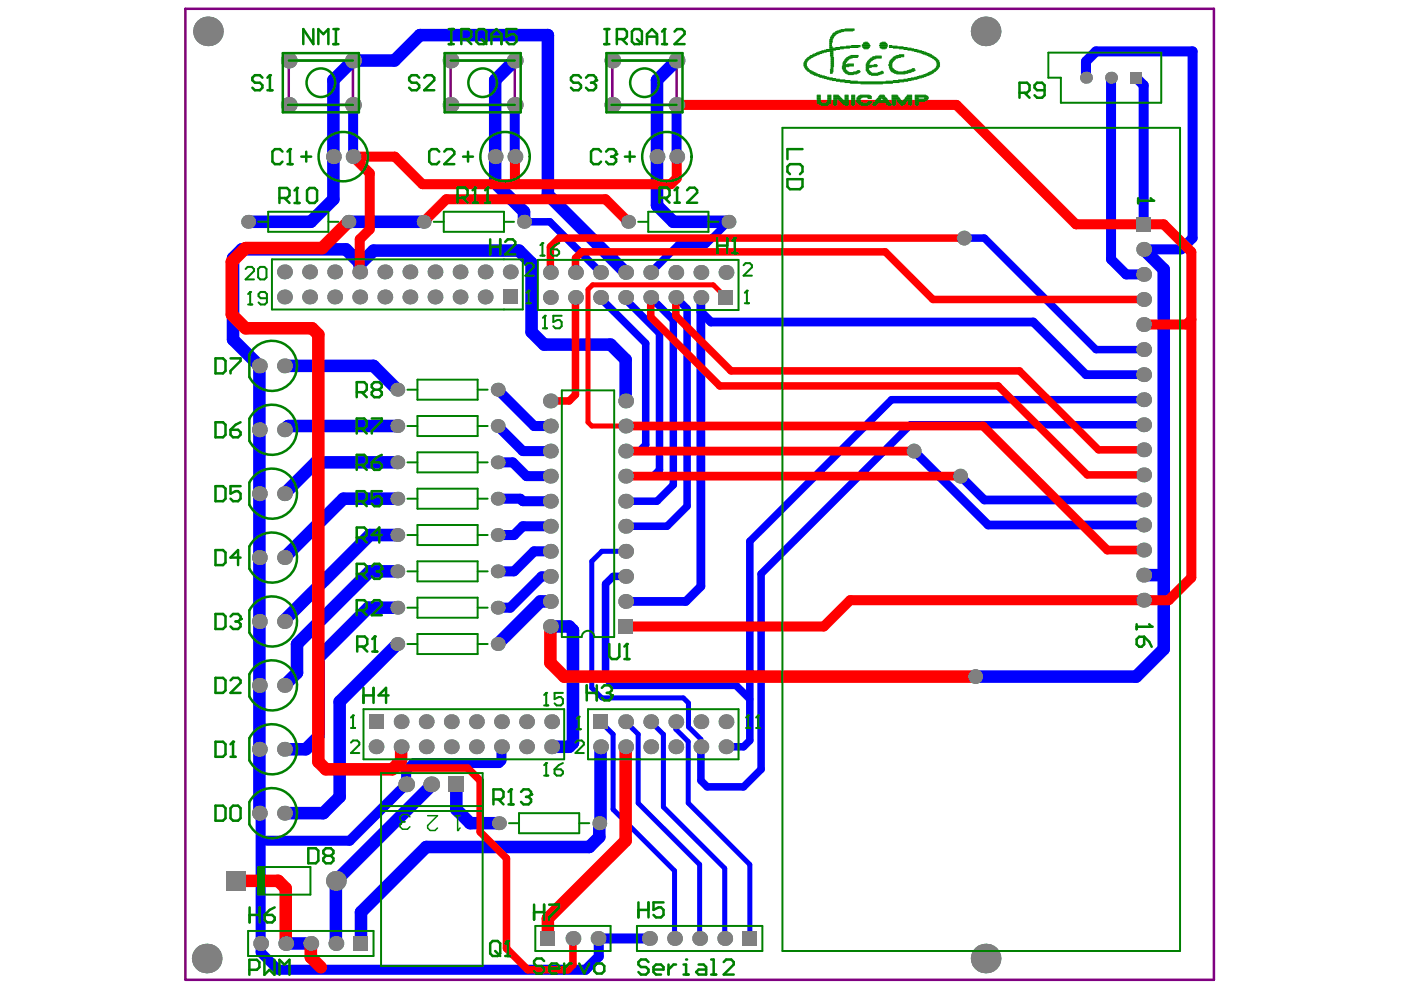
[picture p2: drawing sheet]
<svg xmlns="http://www.w3.org/2000/svg" width="297mm" height="210mm" viewBox="0 0 297 210" stroke-linecap="round" stroke-linejoin="round" font-family="sans-serif">
<path d="M39.3 1.9h218.1v205.8h-218.1zM61.2 12.8h13.6v9.4h-13.6zM95.5 12.8h13.6v9.4h-13.6zM129.8 12.8h13.6v9.4h-13.6z" fill="none" stroke="#800080" stroke-width=".53"/>
<g fill="none" stroke="#00f" stroke-width="2.1">
<path d="M230.2 16.5v-3.5l2.2-2.1h20.5v39.6l-2.4 2.4h-8M235.6 16.5v38.5l3.2 3.2h3.7M240.9 16.5l1.6 1.6v29.5M74.8 22.2l.1 11M109.1 22.2v11M143.4 22.2v11M105.5 90.3l5.3 5.3h5.9M105.5 82.6l7.7 7.7h3.5M105.5 98h3.2l2.9 3h5.1M105.5 105.7h4.8l.5 .6h5.9M116.7 116.9h-3.5l-4.2 4.2h-3.5M116.7 111.6h-5.9l-1.8 1.8h-3.5"/>
<path d="M116.7 122.2h-1.9l-6.6 6.6h-2.7M106.3 158.3v3l-.5 .5h-18.1l-1.6 1.6v2.9l-12 12h-17.5M55.3 172.4v29.5l3.7 3.7h65.1l2.9-2.8v-2.6M126.8 199h10.9"/>
</g>
<path d="M132.6 116.9h-5l-2.1 2.1v26.8l2.1 2.2h17.3l1.1 1.1v5l2.6 2.6v1.6M127.3 153l2.7 2.7v15.9l13 13v14.4M132.6 153l2.7 2.7v14.6l13 13v15.7M138 153l2.7 2.7v15.4l13 13v14.9M143.3 153v1.6l2.6 2.6v13.1l13.1 13v15.7" fill="none" stroke="#00f" stroke-width="1.1"/>
<path d="M111.1 47h5.5l10.7 10.8M154.5 47l-4.8 4.8h-5.8l-5.9 6M204.5 50.5h4.2l23.7 23.6h10.1M127.3 63.1v.1l9.6 9.6v21.5l-1.3 1.3h-3M132.6 63.1v.4l7.2 7.2v28.9l-1.3 1.4h-5.9M138 63.1l4.8 4.8v34.9l-3.5 3.5h-6.7M143.3 63.1l2.4 2.4v41.8l-4.3 4.3h-8.8M153.9 63.1v.7M242.5 90.1h-49.5l-31.6 31.6v41.4l-3.8 3.7h-7.7l-1.3-1.3v-7.2M242.5 84.7h-53.5l-30 30.1v42.2l-1.4 1.3h-3.7M132.6 122.2h-2.6l-1.6 1.6v19.9l1.6 1.6h26.1l2.9 2.9" fill="none" stroke="#00f" stroke-width="1.6"/>
<g fill="none" stroke="#00f" stroke-width="2.7">
<path d="M109.1 12.8l-4.1 4.2v21.8l6.1 6.1v2.1M143.4 12.8l-4.1 4.2v26.6l3.5 3.4h11.7M52.6 47h13.3l4.8-4.8v-25.2l4.1-4.2h8.8l5.4-5.4h27.2v33.9l16.4 16.5M73.9 47h15.9M76.3 57.7v-1.9l-3-2.9h-22l-1.9 1.8v17.3l5.6 5.6v94.8M76.3 56.1l2.9-3h30.8l2.7 2.7v14.6l2.7 2.7h14.1l3.1 3.1v8.8M242.5 52.9l4.2 4.2v80.5l-5.8 5.9h-34.1M60.3 77.6h18.9l5 5M84.2 98h-17.2l-6.7 6.7M84.2 90.3h-23.1l-.8 .8M84.2 113.4h-5.8l-18.1 18.1v.3M84.2 105.7h-11.4l-12.5 12.5"/>
<path d="M84.2 121.1h-5.8l-15.4 15.4v6.2l-2.7 2.6M84.2 128.8h-6.1l-10.6 10.7v16.7l-2.7 2.7h-4.5M84.2 136.5l-12.2 12.3v20.2l-3.4 3.4h-8.3M116.7 132.8h4l.8 .8v23.9l-.8 .8h-3.7M116.7 127.5h-2.1l-9.1 9M242.5 121.9h4.2M127.3 158.3v16.2M91.4 166.3v.3l-20.2 20.2v13.2M96.7 166.3v5.3l3 2.9h6.1M127.1 174.5v3l-2.2 2.1h-34.5l-13.9 13.8v6.6M60.6 200h5.3"/>
</g>
<path d="M148.6 63.1v61.2l-3.2 3.2h-12.8M148.6 66.2l2.1 2.1h68.4l11.1 11.1h12.3M193.8 95.6l15.7 15.7h33M203.7 101l5 5h33.8" fill="none" stroke="#00f" stroke-width="1.9"/>
<g fill="#808080">
<circle cx="206.8" cy="143.5" r="1.57"/>
<circle cx="203.7" cy="101" r="1.57"/>
<circle cx="193.8" cy="95.6" r="1.57"/>
<circle cx="204.5" cy="50.5" r="1.57"/>
<circle cx="84.2" cy="121.1" r="1.47"/>
<circle cx="84.2" cy="82.6" r="1.47"/>
<circle cx="105.5" cy="121.1" r="1.47"/>
<circle cx="105.5" cy="82.6" r="1.47"/>
<circle cx="71.2" cy="200" r="1.57"/>
<circle cx="71" cy="57.7" r="1.57"/>
<circle cx="79.7" cy="158.3" r="1.57"/>
<circle cx="84.2" cy="136.5" r="1.47"/>
<circle cx="84.2" cy="98" r="1.47"/>
<circle cx="84.2" cy="105.7" r="1.47"/>
<circle cx="84.2" cy="90.3" r="1.47"/>
<circle cx="92.2" cy="57.7" r="1.57"/>
<circle cx="101" cy="153" r="1.57"/>
<circle cx="101" cy="158.3" r="1.57"/>
<circle cx="105.5" cy="136.5" r="1.47"/>
<circle cx="105.5" cy="98" r="1.47"/>
<circle cx="105.5" cy="105.7" r="1.47"/>
<circle cx="105.5" cy="90.3" r="1.47"/>
<circle cx="105" cy="33.2" r="1.57"/>
<circle cx="109.2" cy="33.2" r="1.57"/>
<circle cx="122" cy="57.8" r="1.57"/>
<circle cx="139.3" cy="33.2" r="1.57"/>
<circle cx="143.3" cy="153" r="1.57"/>
<circle cx="143.3" cy="158.3" r="1.57"/>
<circle cx="143.3" cy="57.8" r="1.57"/>
<circle cx="143.5" cy="33.2" r="1.57"/>
<circle cx="143.4" cy="22.2" r="1.68"/>
<circle cx="143.4" cy="12.8" r="1.68"/>
<circle cx="71" cy="63" r="1.57"/>
<circle cx="84.2" cy="128.8" r="1.47"/>
<circle cx="84.2" cy="113.4" r="1.47"/>
<circle cx="92.2" cy="63" r="1.57"/>
<circle cx="105.5" cy="128.8" r="1.47"/>
<circle cx="105.5" cy="113.4" r="1.47"/>
<circle cx="122" cy="63.1" r="1.57"/>
<circle cx="126.8" cy="199" r="1.57"/>
<circle cx="143.3" cy="63.1" r="1.57"/>
<circle cx="60.3" cy="158.9" r="1.57"/>
<circle cx="60.3" cy="91.1" r="1.57"/>
<circle cx="116.7" cy="116.9" r="1.57"/>
<circle cx="116.7" cy="95.6" r="1.57"/>
<circle cx="132.6" cy="116.9" r="1.57"/>
<circle cx="132.6" cy="95.6" r="1.57"/>
<circle cx="43.8" cy="203.2" r="3.1"/>
<circle cx="44.1" cy="6.6" r="3.1"/>
<circle cx="65.9" cy="200" r="1.57"/>
<circle cx="60.6" cy="200" r="1.57"/>
<circle cx="60.3" cy="172.4" r="1.57"/>
<circle cx="60.3" cy="131.8" r="1.57"/>
<circle cx="60.3" cy="118.2" r="1.57"/>
<circle cx="60.3" cy="104.7" r="1.57"/>
<circle cx="60.3" cy="57.7" r="1.57"/>
<circle cx="65.6" cy="57.7" r="1.57"/>
<circle cx="61.2" cy="22.2" r="1.68"/>
<circle cx="61.2" cy="12.8" r="1.68"/>
<circle cx="86.1" cy="166.3" r="1.68"/>
<circle cx="85" cy="153" r="1.57"/>
<circle cx="85" cy="158.3" r="1.57"/>
<circle cx="73.9" cy="47" r="1.47"/>
<circle cx="76.3" cy="57.7" r="1.57"/>
<circle cx="81.6" cy="57.7" r="1.57"/>
<circle cx="74.9" cy="33.2" r="1.57"/>
<circle cx="74.8" cy="22.2" r="1.68"/>
<circle cx="74.8" cy="12.8" r="1.68"/>
<circle cx="91.4" cy="166.3" r="1.68"/>
<circle cx="90.4" cy="153" r="1.57"/>
<circle cx="90.4" cy="158.3" r="1.57"/>
<circle cx="95.7" cy="153" r="1.57"/>
<circle cx="95.7" cy="158.3" r="1.57"/>
<circle cx="97.5" cy="57.7" r="1.57"/>
<circle cx="102.9" cy="57.7" r="1.57"/>
<circle cx="95.5" cy="12.8" r="1.68"/>
<circle cx="95.5" cy="22.2" r="1.68"/>
<circle cx="111.6" cy="153" r="1.57"/>
<circle cx="111.6" cy="158.3" r="1.57"/>
<circle cx="117" cy="153" r="1.57"/>
<circle cx="117" cy="158.3" r="1.57"/>
<circle cx="116.7" cy="132.8" r="1.57"/>
<circle cx="116.7" cy="122.2" r="1.57"/>
<circle cx="116.7" cy="127.5" r="1.57"/>
<circle cx="116.7" cy="101" r="1.57"/>
<circle cx="116.7" cy="106.3" r="1.57"/>
<circle cx="116.7" cy="85" r="1.57"/>
<circle cx="116.7" cy="90.3" r="1.57"/>
<circle cx="111.1" cy="47" r="1.47"/>
<circle cx="116.7" cy="57.8" r="1.57"/>
<circle cx="108.2" cy="57.7" r="1.57"/>
<circle cx="109.1" cy="12.8" r="1.68"/>
<circle cx="109.1" cy="22.2" r="1.68"/>
<circle cx="127.1" cy="174.5" r="1.47"/>
<circle cx="127.3" cy="158.3" r="1.57"/>
<circle cx="132.6" cy="153" r="1.57"/>
<circle cx="132.6" cy="158.3" r="1.57"/>
<circle cx="132.6" cy="122.2" r="1.57"/>
<circle cx="132.6" cy="127.5" r="1.57"/>
<circle cx="132.6" cy="101" r="1.57"/>
<circle cx="132.6" cy="106.3" r="1.57"/>
<circle cx="132.6" cy="85" r="1.57"/>
<circle cx="132.6" cy="90.3" r="1.57"/>
<circle cx="133.2" cy="47" r="1.47"/>
<circle cx="132.6" cy="57.8" r="1.57"/>
<circle cx="127.3" cy="57.8" r="1.57"/>
<circle cx="129.8" cy="22.2" r="1.68"/>
<circle cx="129.8" cy="12.8" r="1.68"/>
<circle cx="148.6" cy="153" r="1.57"/>
<circle cx="148.6" cy="158.3" r="1.57"/>
<circle cx="153.9" cy="153" r="1.57"/>
<circle cx="153.9" cy="158.3" r="1.57"/>
<circle cx="154.5" cy="47" r="1.47"/>
<circle cx="153.9" cy="57.8" r="1.57"/>
<circle cx="148.6" cy="57.8" r="1.57"/>
<circle cx="235.6" cy="16.5" r="1.26"/>
<circle cx="230.2" cy="16.5" r="1.26"/>
<circle cx="60.3" cy="145.3" r="1.57"/>
<circle cx="60.3" cy="77.6" r="1.57"/>
<circle cx="60.3" cy="63" r="1.57"/>
<circle cx="65.6" cy="63" r="1.57"/>
<circle cx="76.3" cy="63" r="1.57"/>
<circle cx="81.6" cy="63" r="1.57"/>
<circle cx="97.5" cy="63" r="1.57"/>
<circle cx="102.9" cy="63" r="1.57"/>
<circle cx="116.7" cy="111.6" r="1.57"/>
<circle cx="116.7" cy="63.1" r="1.57"/>
<circle cx="132.6" cy="111.6" r="1.57"/>
<circle cx="132.6" cy="63.1" r="1.57"/>
<circle cx="127.3" cy="63.1" r="1.57"/>
<circle cx="153.7" cy="199" r="1.57"/>
<circle cx="148.3" cy="199" r="1.57"/>
<circle cx="143" cy="199" r="1.57"/>
<circle cx="148.6" cy="63.1" r="1.57"/>
<circle cx="55" cy="158.9" r="1.57"/>
<circle cx="55" cy="91.1" r="1.57"/>
<circle cx="242.5" cy="116.6" r="1.57"/>
<circle cx="242.5" cy="95.4" r="1.57"/>
<circle cx="242.5" cy="74.1" r="1.57"/>
<circle cx="242.5" cy="52.9" r="1.57"/>
<circle cx="55.3" cy="200" r="1.57"/>
<circle cx="71.2" cy="186.8" r="2.09"/>
<circle cx="55" cy="172.4" r="1.57"/>
<circle cx="55" cy="131.8" r="1.57"/>
<circle cx="55" cy="118.2" r="1.57"/>
<circle cx="55" cy="104.7" r="1.57"/>
<circle cx="52.6" cy="47" r="1.47"/>
<circle cx="70.7" cy="33.2" r="1.57"/>
<circle cx="105.8" cy="174.5" r="1.47"/>
<circle cx="106.3" cy="153" r="1.57"/>
<circle cx="106.3" cy="158.3" r="1.57"/>
<circle cx="138" cy="153" r="1.57"/>
<circle cx="138" cy="158.3" r="1.57"/>
<circle cx="89.8" cy="47" r="1.47"/>
<circle cx="138" cy="57.8" r="1.57"/>
<circle cx="86.9" cy="57.7" r="1.57"/>
<circle cx="209" cy="203.2" r="3.1"/>
<circle cx="209" cy="6.6" r="3.1"/>
<circle cx="242.5" cy="121.9" r="1.57"/>
<circle cx="242.5" cy="127.3" r="1.57"/>
<circle cx="242.5" cy="100.7" r="1.57"/>
<circle cx="242.5" cy="106" r="1.57"/>
<circle cx="242.5" cy="84.7" r="1.57"/>
<circle cx="242.5" cy="90.1" r="1.57"/>
<circle cx="242.5" cy="63.5" r="1.57"/>
<circle cx="242.5" cy="68.8" r="1.57"/>
<circle cx="242.5" cy="58.2" r="1.57"/>
<circle cx="55" cy="145.3" r="1.57"/>
<circle cx="55" cy="77.6" r="1.57"/>
<circle cx="137.7" cy="199" r="1.57"/>
<circle cx="121.5" cy="199" r="1.57"/>
<circle cx="138" cy="63.1" r="1.57"/>
<circle cx="86.9" cy="63" r="1.57"/>
<circle cx="242.5" cy="79.4" r="1.57"/>
<circle cx="242.5" cy="111.3" r="1.57"/>
</g>
<g fill="#808080">
<path d="M78.2 151.5h3.1v3.1h-3.1z" fill-rule="evenodd"/>
<path d="M95.1 164.6h3.3v3.4h-3.3z" fill-rule="evenodd"/>
<path d="M239.6 15.2h2.5v2.5h-2.5z" fill-rule="evenodd"/>
<path d="M47.8 184.7h4.2v4.1h-4.2z" fill-rule="evenodd"/>
<path d="M75 198.5h3.1v3.1h-3.1z" fill-rule="evenodd"/>
<path d="M125.8 151.5h3.1v3.1h-3.1z" fill-rule="evenodd"/>
<path d="M131.1 131.3h3.1v3.1h-3.1z" fill-rule="evenodd"/>
<path d="M114.6 197.4h3.1v3.1h-3.1z" fill-rule="evenodd"/>
<path d="M106.6 61.4h3.2v3.1h-3.2z" fill-rule="evenodd"/>
<path d="M152.4 61.5h3.1v3.1h-3.1z" fill-rule="evenodd"/>
<path d="M157.4 197.4h3.1v3.1h-3.1z" fill-rule="evenodd"/>
<path d="M240.9 46h3.2v3.1h-3.2z" fill-rule="evenodd"/>
</g>
<path d="M73.9 47l-5.6 5.6h-16.2l-3 2.9v11.2l3 2.9h14.1l1.3 1.3v90.6l1.6 1.6h14.1l1-1M116.7 132.8v7.7l2.9 3h87.2M85 158.3v3M132.6 158.3v20l-16.4 16.4v4.3M49.9 186.8h9.1l1.6 1.6v11.6M65.9 200v3l2.1 2.1" fill="none" stroke="#f00" stroke-width="2.7"/>
<path d="M109.2 33.2v5.7l.2 .2M143.4 22.2h59.4l25.3 25.4h18.6l5.9 5.8v69.1l-4.8 4.8h-67.5l-5.6 5.5h-42.1M143.5 33.2v4.6l-1.3 1.3h-52.6l-5.9-5.9h-8.8l3.5 3.5v11.9l-2.1 2.1v7M89.8 47l4.8-4.8h33.8l4.8 4.8M252.6 67.7l-1.1 1.1h-9" fill="none" stroke="#f00" stroke-width="2.1"/>
<path d="M122 57.8v-3.1l1.3-1.3h64.4l10.1 10.1h44.7M204.5 50.5h-85.9l-1.9 1.8v5.5M122 63.1v20.6l-1.3 1.3h-4M138 63.1v4.1l14.6 14.6h59l18.9 18.9h12M143.3 63.1v3.8l11.7 11.7h61.2l16.7 16.8h9.6M85 161.3l-1.5 1.5h15.6l2.7 2.7v10.9l5.6 5.6v19.1l4.5 4.5h8.5l1.1-1v-5.6" fill="none" stroke="#f00" stroke-width="1.6"/>
<path d="M153.9 63.1l-2.7-2.7h-25.6l-.9 1v28.1l.8 .8h7.1" fill="none" stroke="#f00" stroke-width="1.1"/>
<path d="M132.6 90.3h75.8l26.4 26.3h7.7M132.6 95.6h61.2M132.6 101h71.1" fill="none" stroke="#f00" stroke-width="1.9"/>
<g fill="#808080">
<circle cx="206.8" cy="143.5" r="1.57"/>
<circle cx="203.7" cy="101" r="1.57"/>
<circle cx="193.8" cy="95.6" r="1.57"/>
<circle cx="204.5" cy="50.5" r="1.57"/>
<circle cx="84.2" cy="121.1" r="1.47"/>
<circle cx="84.2" cy="82.6" r="1.47"/>
<circle cx="105.5" cy="121.1" r="1.47"/>
<circle cx="105.5" cy="82.6" r="1.47"/>
<circle cx="71.2" cy="200" r="1.57"/>
<circle cx="71" cy="57.7" r="1.57"/>
<circle cx="79.7" cy="158.3" r="1.57"/>
<circle cx="84.2" cy="136.5" r="1.47"/>
<circle cx="84.2" cy="98" r="1.47"/>
<circle cx="84.2" cy="105.7" r="1.47"/>
<circle cx="84.2" cy="90.3" r="1.47"/>
<circle cx="92.2" cy="57.7" r="1.57"/>
<circle cx="101" cy="153" r="1.57"/>
<circle cx="101" cy="158.3" r="1.57"/>
<circle cx="105.5" cy="136.5" r="1.47"/>
<circle cx="105.5" cy="98" r="1.47"/>
<circle cx="105.5" cy="105.7" r="1.47"/>
<circle cx="105.5" cy="90.3" r="1.47"/>
<circle cx="105" cy="33.2" r="1.57"/>
<circle cx="109.2" cy="33.2" r="1.57"/>
<circle cx="122" cy="57.8" r="1.57"/>
<circle cx="139.3" cy="33.2" r="1.57"/>
<circle cx="143.3" cy="153" r="1.57"/>
<circle cx="143.3" cy="158.3" r="1.57"/>
<circle cx="143.3" cy="57.8" r="1.57"/>
<circle cx="143.5" cy="33.2" r="1.57"/>
<circle cx="143.4" cy="22.2" r="1.68"/>
<circle cx="143.4" cy="12.8" r="1.68"/>
<circle cx="71" cy="63" r="1.57"/>
<circle cx="84.2" cy="128.8" r="1.47"/>
<circle cx="84.2" cy="113.4" r="1.47"/>
<circle cx="92.2" cy="63" r="1.57"/>
<circle cx="105.5" cy="128.8" r="1.47"/>
<circle cx="105.5" cy="113.4" r="1.47"/>
<circle cx="122" cy="63.1" r="1.57"/>
<circle cx="126.8" cy="199" r="1.57"/>
<circle cx="143.3" cy="63.1" r="1.57"/>
<circle cx="60.3" cy="158.9" r="1.57"/>
<circle cx="60.3" cy="91.1" r="1.57"/>
<circle cx="116.7" cy="116.9" r="1.57"/>
<circle cx="116.7" cy="95.6" r="1.57"/>
<circle cx="132.6" cy="116.9" r="1.57"/>
<circle cx="132.6" cy="95.6" r="1.57"/>
<circle cx="43.8" cy="203.2" r="3.1"/>
<circle cx="44.1" cy="6.6" r="3.1"/>
<circle cx="65.9" cy="200" r="1.57"/>
<circle cx="60.6" cy="200" r="1.57"/>
<circle cx="60.3" cy="172.4" r="1.57"/>
<circle cx="60.3" cy="131.8" r="1.57"/>
<circle cx="60.3" cy="118.2" r="1.57"/>
<circle cx="60.3" cy="104.7" r="1.57"/>
<circle cx="60.3" cy="57.7" r="1.57"/>
<circle cx="65.6" cy="57.7" r="1.57"/>
<circle cx="61.2" cy="22.2" r="1.68"/>
<circle cx="61.2" cy="12.8" r="1.68"/>
<circle cx="86.1" cy="166.3" r="1.68"/>
<circle cx="85" cy="153" r="1.57"/>
<circle cx="85" cy="158.3" r="1.57"/>
<circle cx="73.9" cy="47" r="1.47"/>
<circle cx="76.3" cy="57.7" r="1.57"/>
<circle cx="81.6" cy="57.7" r="1.57"/>
<circle cx="74.9" cy="33.2" r="1.57"/>
<circle cx="74.8" cy="22.2" r="1.68"/>
<circle cx="74.8" cy="12.8" r="1.68"/>
<circle cx="91.4" cy="166.3" r="1.68"/>
<circle cx="90.4" cy="153" r="1.57"/>
<circle cx="90.4" cy="158.3" r="1.57"/>
<circle cx="95.7" cy="153" r="1.57"/>
<circle cx="95.7" cy="158.3" r="1.57"/>
<circle cx="97.5" cy="57.7" r="1.57"/>
<circle cx="102.9" cy="57.7" r="1.57"/>
<circle cx="95.5" cy="12.8" r="1.68"/>
<circle cx="95.5" cy="22.2" r="1.68"/>
<circle cx="111.6" cy="153" r="1.57"/>
<circle cx="111.6" cy="158.3" r="1.57"/>
<circle cx="117" cy="153" r="1.57"/>
<circle cx="117" cy="158.3" r="1.57"/>
<circle cx="116.7" cy="132.8" r="1.57"/>
<circle cx="116.7" cy="122.2" r="1.57"/>
<circle cx="116.7" cy="127.5" r="1.57"/>
<circle cx="116.7" cy="101" r="1.57"/>
<circle cx="116.7" cy="106.3" r="1.57"/>
<circle cx="116.7" cy="85" r="1.57"/>
<circle cx="116.7" cy="90.3" r="1.57"/>
<circle cx="111.1" cy="47" r="1.47"/>
<circle cx="116.7" cy="57.8" r="1.57"/>
<circle cx="108.2" cy="57.7" r="1.57"/>
<circle cx="109.1" cy="12.8" r="1.68"/>
<circle cx="109.1" cy="22.2" r="1.68"/>
<circle cx="127.1" cy="174.5" r="1.47"/>
<circle cx="127.3" cy="158.3" r="1.57"/>
<circle cx="132.6" cy="153" r="1.57"/>
<circle cx="132.6" cy="158.3" r="1.57"/>
<circle cx="132.6" cy="122.2" r="1.57"/>
<circle cx="132.6" cy="127.5" r="1.57"/>
<circle cx="132.6" cy="101" r="1.57"/>
<circle cx="132.6" cy="106.3" r="1.57"/>
<circle cx="132.6" cy="85" r="1.57"/>
<circle cx="132.6" cy="90.3" r="1.57"/>
<circle cx="133.2" cy="47" r="1.47"/>
<circle cx="132.6" cy="57.8" r="1.57"/>
<circle cx="127.3" cy="57.8" r="1.57"/>
<circle cx="129.8" cy="22.2" r="1.68"/>
<circle cx="129.8" cy="12.8" r="1.68"/>
<circle cx="148.6" cy="153" r="1.57"/>
<circle cx="148.6" cy="158.3" r="1.57"/>
<circle cx="153.9" cy="153" r="1.57"/>
<circle cx="153.9" cy="158.3" r="1.57"/>
<circle cx="154.5" cy="47" r="1.47"/>
<circle cx="153.9" cy="57.8" r="1.57"/>
<circle cx="148.6" cy="57.8" r="1.57"/>
<circle cx="235.6" cy="16.5" r="1.26"/>
<circle cx="230.2" cy="16.5" r="1.26"/>
<circle cx="60.3" cy="145.3" r="1.57"/>
<circle cx="60.3" cy="77.6" r="1.57"/>
<circle cx="60.3" cy="63" r="1.57"/>
<circle cx="65.6" cy="63" r="1.57"/>
<circle cx="76.3" cy="63" r="1.57"/>
<circle cx="81.6" cy="63" r="1.57"/>
<circle cx="97.5" cy="63" r="1.57"/>
<circle cx="102.9" cy="63" r="1.57"/>
<circle cx="116.7" cy="111.6" r="1.57"/>
<circle cx="116.7" cy="63.1" r="1.57"/>
<circle cx="132.6" cy="111.6" r="1.57"/>
<circle cx="132.6" cy="63.1" r="1.57"/>
<circle cx="127.3" cy="63.1" r="1.57"/>
<circle cx="153.7" cy="199" r="1.57"/>
<circle cx="148.3" cy="199" r="1.57"/>
<circle cx="143" cy="199" r="1.57"/>
<circle cx="148.6" cy="63.1" r="1.57"/>
<circle cx="55" cy="158.9" r="1.57"/>
<circle cx="55" cy="91.1" r="1.57"/>
<circle cx="242.5" cy="116.6" r="1.57"/>
<circle cx="242.5" cy="95.4" r="1.57"/>
<circle cx="242.5" cy="74.1" r="1.57"/>
<circle cx="242.5" cy="52.9" r="1.57"/>
<circle cx="55.3" cy="200" r="1.57"/>
<circle cx="71.2" cy="186.8" r="2.09"/>
<circle cx="55" cy="172.4" r="1.57"/>
<circle cx="55" cy="131.8" r="1.57"/>
<circle cx="55" cy="118.2" r="1.57"/>
<circle cx="55" cy="104.7" r="1.57"/>
<circle cx="52.6" cy="47" r="1.47"/>
<circle cx="70.7" cy="33.2" r="1.57"/>
<circle cx="105.8" cy="174.5" r="1.47"/>
<circle cx="106.3" cy="153" r="1.57"/>
<circle cx="106.3" cy="158.3" r="1.57"/>
<circle cx="138" cy="153" r="1.57"/>
<circle cx="138" cy="158.3" r="1.57"/>
<circle cx="89.8" cy="47" r="1.47"/>
<circle cx="138" cy="57.8" r="1.57"/>
<circle cx="86.9" cy="57.7" r="1.57"/>
<circle cx="209" cy="203.2" r="3.1"/>
<circle cx="209" cy="6.6" r="3.1"/>
<circle cx="242.5" cy="121.9" r="1.57"/>
<circle cx="242.5" cy="127.3" r="1.57"/>
<circle cx="242.5" cy="100.7" r="1.57"/>
<circle cx="242.5" cy="106" r="1.57"/>
<circle cx="242.5" cy="84.7" r="1.57"/>
<circle cx="242.5" cy="90.1" r="1.57"/>
<circle cx="242.5" cy="63.5" r="1.57"/>
<circle cx="242.5" cy="68.8" r="1.57"/>
<circle cx="242.5" cy="58.2" r="1.57"/>
<circle cx="55" cy="145.3" r="1.57"/>
<circle cx="55" cy="77.6" r="1.57"/>
<circle cx="137.7" cy="199" r="1.57"/>
<circle cx="121.5" cy="199" r="1.57"/>
<circle cx="138" cy="63.1" r="1.57"/>
<circle cx="86.9" cy="63" r="1.57"/>
<circle cx="242.5" cy="79.4" r="1.57"/>
<circle cx="242.5" cy="111.3" r="1.57"/>
</g>
<g fill="#808080">
<path d="M78.2 151.5h3.1v3.1h-3.1z" fill-rule="evenodd"/>
<path d="M95.1 164.6h3.3v3.4h-3.3z" fill-rule="evenodd"/>
<path d="M239.6 15.2h2.5v2.5h-2.5z" fill-rule="evenodd"/>
<path d="M47.8 184.7h4.2v4.1h-4.2z" fill-rule="evenodd"/>
<path d="M75 198.5h3.1v3.1h-3.1z" fill-rule="evenodd"/>
<path d="M125.8 151.5h3.1v3.1h-3.1z" fill-rule="evenodd"/>
<path d="M131.1 131.3h3.1v3.1h-3.1z" fill-rule="evenodd"/>
<path d="M114.6 197.4h3.1v3.1h-3.1z" fill-rule="evenodd"/>
<path d="M106.6 61.4h3.2v3.1h-3.2z" fill-rule="evenodd"/>
<path d="M152.4 61.5h3.1v3.1h-3.1z" fill-rule="evenodd"/>
<path d="M157.4 197.4h3.1v3.1h-3.1z" fill-rule="evenodd"/>
<path d="M240.9 46h3.2v3.1h-3.2z" fill-rule="evenodd"/>
</g>
<g fill="none" stroke="#008000" stroke-width=".42">
<path d="M222.3 11.2h23.9v10.6h-21.3v-5.3h-2.6zM165.9 27.1h84.3v174.5h-84.3zM54.7 47h2.2M56.9 44.9h12.7v4.3h-12.7zM57.7 55h53.1v10.6h-53.1zM69.6 47h2.1M92 47h2.1M94.1 44.9h12.8v4.3h-12.8zM106.9 47h2.1M114 55.1h42.6v10.6h-42.6zM135.3 47h2.1M137.4 44.9h12.8v4.3h-12.8z"/>
<path d="M150.2 47h2.1M86.4 98h2.1M86.4 90.3h2.1M86.4 82.6h2.1M88.5 80.5h12.8v4.2h-12.8zM88.5 88.2h12.8v4.3h-12.8zM88.5 95.9h12.8v4.3h-12.8zM101.3 98h2.1M101.3 90.3h2.1M101.3 82.6h2.1M86.4 113.4h2.1M86.4 105.7h2.1"/>
<path d="M88.5 103.6h12.8v4.3h-12.8zM88.5 111.3h12.8v4.3h-12.8zM88.5 119h12.8v4.3h-12.8zM101.3 113.4h2.1M101.3 105.7h2.1M86.4 136.5h2.1M86.4 128.8h2.1M86.4 121.1h2.1M88.5 126.7h12.8v4.3h-12.8zM88.5 134.4h12.8v4.3h-12.8zM101.3 136.5h2.1M101.3 128.8h2.1"/>
<path d="M101.3 121.1h2.1M123.3 135.1h-4.2v-52.3h11.1v52.3h-4.2M77.1 150.4h42.5v10.6h-42.5zM124.7 150.4h31.9v10.6h-31.9zM80.8 171.9h21.5M80.8 170.9h21.4M107.9 174.5h2.1M110 172.4h12.8v4.3h-12.8zM122.8 174.5h2.1M52.6 197.4h26.6v5.3h-26.6zM54.7 183.8h11.1v5.9h-11.1M113.5 196.3h16v5.3h-16z"/>
<path d="M135 196.3h26.6v5.3h-26.6zM80.8 204.7v-40.8h21.5v40.9h-21.6"/>
</g>
<g fill="none" stroke="#008000" stroke-width=".21">
<path d="M170.4 14h.6M170.4 13.9h.6M170.4 13.7h.6M170.4 13.6h.6M170.4 13.4h.6M170.4 13.3h.6M170.6 14.3h.5M170.6 14.1h.5M170.6 13.2h.5M170.6 13h.5M170.7 14.6h.7M170.7 14.4h.6"/>
<path d="M170.7 12.9h.6M170.7 12.7h.7M170.9 14.7h.7M170.9 12.6h.7M171 14.8h.7M171 12.5h.8M171.1 15h.9M171.1 12.3h.9M171.3 15.1h1M171.3 12.2h1M171.6 15.3h.9M171.6 12h.9"/>
<path d="M171.7 15.4h1.1M171.7 11.9h1.1M171.8 15.5h1.3M171.8 11.8h1.3M172.1 15.7h1.3M172.3 11.6h1.2M172.4 15.8h1.4M172.4 11.5h1.4M172.7 16h1.5M172.8 11.3h1.4M173.1 16.1h1.7M173.1 11.2h1.5"/>
<path d="M173.4 11.1h1.8M173.5 16.2h1.7M173.8 10.9h2M173.8 16.4h2M174.2 10.8h2.4M174.4 16.5h2.1M174.8 16.7h2.4M174.8 10.6h2.4M175.2 10.5h2.8M175.3 16.8h2.7M175.9 16.9h3.2M175.9 10.9h.7"/>
<path d="M175.9 10.3h3M175.9 10.1h.6M175.9 9.9h.6M175.9 9.8h.4M175.9 9.6h.4M175.9 9.5h.4M175.9 9.4h.4M175.9 9.2h.4M175.9 9.1h.4M175.9 8.9h.6M175.9 8.8h.6M175.9 8.7h.6"/>
<path d="M175.9 8.5h.6M175.9 8.4h.6M175.9 10.2h4.2M176.1 15.5h.4M176.1 15.4h.4M176.1 15.3h.5M176.1 11.9h.5M176.1 11.8h.5M176.1 11.6h.5M176.1 11.5h.5M176.1 11.3h.5M176.1 11.2h.5"/>
<path d="M176.1 11.1h.5M176.1 15.1h.5M176.1 15h.5M176.1 14.8h.5M176.1 14.7h.5M176.1 8.1h.5M176.1 8h.7M176.1 8.2h.5M176.2 14.3h.4M176.2 14.1h.6M176.2 14h.6M176.2 13.9h.6"/>
<path d="M176.2 13.7h.6M176.2 13.6h.6M176.2 13.4h.6M176.2 13.3h.6M176.2 13.2h.6M176.2 13h.6M176.2 12h.4M176.2 14.6h.4M176.2 14.4h.4M176.2 12.9h.6M176.2 12.7h.6M176.2 12.6h.6"/>
<path d="M176.2 12.3h.6M176.2 12.2h.6M176.2 7.8h.6M176.2 7.7h.7M176.2 12.5h.6M176.3 7.5h.7M176.5 7.4h.7M176.5 7.3h.8M176.5 17.1h3.8M176.6 7.1h1M176.8 7h1.1M177 6.8h1.3"/>
<path d="M177.2 10.1h4.7M177.2 6.7h1.7M177.3 17.2h4.5M177.5 6.6h3.3M177.9 6.4h3.2M178.2 9.9h4.2M178.2 17.4h13.4M178.3 6.3h2.8M178.6 14.3h.7M178.6 14.1h1.4M178.6 14h2.4M178.6 14.6h.7"/>
<path d="M178.6 14.4h.7M178.7 13.9h2.3M178.7 13.7h2.3M178.7 13.6h.6M178.7 13.4h.6M178.7 13.3h.7M178.7 14.8h.7M178.7 14.7h.6M178.9 13.2h.5M178.9 13h.7M178.9 15.1h.8M178.9 15h.7"/>
<path d="M179 15.3h1M179 12.9h.7M179.1 15.4h3.1M179.1 12.7h.7M179.1 12.6h.9M179.1 6.1h2M179.1 17.5h11.6M179.3 15.5h2.6M179.3 12.5h1M179.4 12.3h1.3M179.4 9.8h3M179.6 15.7h2.1"/>
<path d="M179.6 12.2h2.2M179.7 13.6h1.3M179.8 15.8h1.2M179.8 12h2.1M180.1 11.9h1.8M180.3 17.6h8.9M180.4 11.8h1.5M180.5 9.6h1.9M181 15.3h1.4M181.5 15.1h.9M181.8 15h.4M182.5 17.8h4.6"/>
<path d="M182.8 9.8h1.7M182.8 9.6h1.7M182.8 9.5h1.5M182.9 10.1h1.4M182.9 9.9h1.4M182.9 9.4h1.4M183.1 9.2h1.1M183.1 9.1h1M183.1 10.2h1.1M183.2 10.3h.9M183.4 8.9h.5M183.6 14.3h1.2"/>
<path d="M183.6 14.1h2.3M183.6 14h2.4M183.6 13.9h2.4M183.6 13.7h.6M183.6 13.6h.7M183.6 15h.7M183.6 14.8h.6M183.6 14.7h.6M183.6 14.6h.6M183.6 14.4h.6M183.8 13.4h.5M183.8 13.3h.7"/>
<path d="M183.8 15.1h.7M183.9 13.2h.6M183.9 13h.7M183.9 15.4h.9M183.9 15.3h.7M184.1 15.5h3.2M184.1 12.9h.8M184.2 15.7h2.8M184.2 12.7h.8M184.3 15.8h2.3M184.3 12.6h1M184.5 12.5h1.2"/>
<path d="M184.6 12.3h2.3M184.8 16h1.4M184.9 12.2h2M185 12h1.9M185.3 13.7h.6M185.6 11.9h1.3M186.2 15.4h1.1M186.4 9.6h1.7M186.6 15.3h.7M186.6 10.1h1.4M186.6 9.9h1.5M186.6 9.8h1.5"/>
<path d="M186.6 9.5h1.5M186.6 9.4h1.5M186.6 9.2h1.4M186.7 9.1h1.1M186.7 10.2h1.3M186.9 15.1h.2M187 10.3h.7M187 8.9h.7M187.8 17.2h4.7M188.4 13.9h.7M188.4 13.7h.7M188.5 14.3h.6"/>
<path d="M188.5 14.1h.6M188.5 14h.6M188.5 13.6h.6M188.5 13.4h.6M188.5 13.3h.7M188.5 13.2h.7M188.5 14.4h.7M188.5 10.1h3.8M188.5 9.9h3M188.5 9.8h1.7M188.5 9.6h.6M188.7 13h.7"/>
<path d="M188.7 14.7h.8M188.7 14.6h.7M188.7 12.9h.8M188.8 15h1.2M188.8 14.8h.9M188.8 12.7h.9M189 15.1h1.4M189 12.6h.8M189.1 15.3h4.2M189.1 12.5h.9M189.2 12.3h1.2M189.4 15.4h3.6"/>
<path d="M189.4 12.2h1.5M189.4 10.2h3.8M189.4 17.1h3.8M189.5 12h2.1M189.7 15.5h2.8M189.8 11.9h1.8M190.1 15.7h1.8M190.1 11.8h1.5M190.5 16.9h3.2M190.7 11.6h.9M190.7 10.3h3M191.6 15.1h2.1"/>
<path d="M191.6 10.5h2.8M191.6 16.8h2.8M192.3 15h1.7M192.5 16.7h2.4M192.5 10.6h2.4M192.8 14.8h1.2M193.2 14.7h.7M193.2 16.5h2.2M193.3 10.8h2.1M193.5 14.6h.4M193.9 10.9h1.9M193.9 16.4h1.9"/>
<path d="M194.4 16.2h1.9M194.4 11.1h1.9M194.9 16.1h1.6M195 11.2h1.5M195.4 16h1.6M195.4 11.3h1.6M195.7 11.5h1.6M195.8 15.8h1.5M196.1 11.6h1.4M196.3 15.7h1.2M196.5 15.5h1.3M196.5 11.8h1.2"/>
<path d="M196.8 15.4h1.2M196.8 11.9h1.2M197.1 15.3h1M197.1 12h1M197.4 15.1h1M197.4 12.2h1M197.7 15h.8M197.7 12.3h.8M197.8 14.8h.9M197.8 12.5h.9M198.1 14.7h.7M198.1 12.6h.7"/>
<path d="M198.2 14.6h.7M198.2 12.7h.7M198.4 14.4h.5M198.4 12.9h.7M198.5 14.3h.6M198.5 14.1h.7M198.5 13.2h.6M198.5 13h.6M198.7 14h.5M198.7 13.9h.5M198.7 13.7h.5M198.7 13.6h.5"/>
<path d="M198.7 13.4h.5M198.7 13.3h.5M173.2 21.7h.9M173.2 21.6h.7M173.2 21.4h.7M173.2 21.3h.7M173.2 21.1h.7M173.2 20.9h.7M173.2 20.7h.7M173.2 20.6h.7M173.2 20.4h.7M173.2 20.3h.7"/>
<path d="M173.2 20.2h.7M173.2 21h.7M173.4 22h2.7M173.4 21.8h2.7M173.7 22.1h2.1M173.9 22.3h1.7M175.3 21.7h.9M175.3 21.6h.9M175.5 21.4h.7M175.5 21.3h.7M175.5 21.1h.7M175.5 20.9h.7"/>
<path d="M175.5 20.7h.7M175.5 20.6h.7M175.5 20.4h.7M175.5 20.3h.7M175.5 20.2h.7M175.5 21h.7M176.8 21.7h.7M176.8 21.6h.7M176.8 21.4h.7M176.8 21.3h.7M176.8 21.1h.7M176.8 20.9h1.6"/>
<path d="M176.8 20.7h1.5M176.8 20.6h1.4M176.8 20.4h1.2M176.8 20.3h1.1M176.8 20.2h.9M176.8 22.3h.7M176.8 22.1h.7M176.8 22h.7M176.8 21.8h.7M176.8 21h1.8M177.7 21.1h1M177.9 21.3h1.1"/>
<path d="M178 21.4h1.8M178.3 21.6h1.5M178.4 21.7h1.4M178.6 21.8h1.2M178.7 22h1.1M178.9 22.1h.9M179 22.3h.8M179.1 21.3h.7M179.1 21.1h.7M179.1 20.9h.7M179.1 20.7h.7M179.1 20.6h.7"/>
<path d="M179.1 20.4h.7M179.1 20.3h.7M179.1 20.2h.7M179.1 21h.7M180.5 21.7h.7M180.5 21.6h.7M180.5 21.4h.7M180.5 21.3h.7M180.5 21.1h.7M180.5 20.9h.7M180.5 20.7h.7M180.5 20.6h.7"/>
<path d="M180.5 20.4h.7M180.5 20.3h.7M180.5 20.2h.7M180.5 22.3h.7M180.5 22.1h.7M180.5 22h.7M180.5 21.8h.7M180.5 21h.7M181.7 21.7h1.1M181.7 21.6h.8M181.7 21.4h.7M181.7 21.3h.7"/>
<path d="M181.7 21.1h.7M181.7 20.9h.8M181.7 20.7h1.1M181.7 21h.7M181.8 20.6h3M181.8 21.8h3M181.9 20.4h2.9M181.9 22h2.7M182.1 20.3h2.5M182.2 22.1h2.3M182.4 20.2h1.9M182.5 22.3h1.7"/>
<path d="M183.9 21.7h1M183.9 20.7h.9M184.1 21.6h.8M184.1 20.9h.7M184.2 21.4h.1M185 22.3h.7M185 22.1h.9M185.2 22h.8M185.2 21.8h1M185.3 21.7h3.2M185.5 21.6h3M185.6 21.4h2.8"/>
<path d="M185.7 21.3h2.6M185.7 21.1h1M185.9 21h.8M186 20.9h.9M186.2 20.7h1.6M186.3 20.6h1.4M186.3 20.4h1.3M186.4 20.3h1.2M186.6 20.2h.8M187 20.9h1M187.1 21h1M187.3 21.1h.8"/>
<path d="M187.7 21.8h1M188 22.1h1M188 22h.8M188.1 22.3h.9M189.1 21.7h.9M189.1 21.6h.9M189.1 21.4h.9M189.1 21.3h.9M189.1 21.1h.9M189.1 20.9h1.7M189.1 20.7h1.6M189.1 20.6h1.4"/>
<path d="M189.1 20.4h1.3M189.1 20.3h1.3M189.1 20.2h1.1M189.1 22.1h.9M189.1 22h.9M189.1 21.8h.9M189.1 21h1.7M189.2 22.3h.6M190.1 21.1h.8M190.2 21.4h1M190.2 21.3h.9M190.4 21.6h1.8"/>
<path d="M190.5 21.7h1.6M190.7 22h1.2M190.7 21.8h1.4M190.8 22.1h1M190.9 22.3h.7M191.4 21.4h.9M191.5 21.3h1M191.6 21.1h1.7M191.8 21h1.5M191.9 20.9h1.4M191.9 20.7h1.4M192.1 20.6h1.2"/>
<path d="M192.2 20.4h1.1M192.3 20.3h1M192.3 20.2h1M192.6 21.7h.7M192.6 21.6h.7M192.6 21.4h.7M192.6 21.3h.7M192.6 22.1h.7M192.6 22h.7M192.6 21.8h.7M192.8 22.3h.5M194 21.7h.7"/>
<path d="M194 21.6h.7M194 21.4h2.3M194 21.3h2.5M194 21.1h2.7M194 20.9h.7M194 20.7h.7M194 20.6h2.8M194 20.4h2.7M194 20.3h2.5M194 20.2h2.3M194 22.3h.7M194 22.1h.7"/>
<path d="M194 22h.7M194 21.8h.7M194 21h2.7M196 20.9h.8M196 20.7h.8"/>
</g>
<g fill="none" stroke="#008000" stroke-width=".53">
<path d="M60 11.3h16.1v12.5h-16.1zM61.2 12.8h13.6M94.3 11.3h16.1v12.5h-16.1zM95.5 12.8h13.6M128.6 11.3h16.1v12.5h-16.1zM129.8 12.8h13.6M61 22.2h13.8M63.9 33.2h2.1M64.9 32.2v2.1M95.3 22.2h13.8M98.2 33.2h2.1M99.2 32.2v2.1"/>
<path d="M129.6 22.2h13.8M132.5 33.2h2.1M133.5 32.2v2.1M52.9 75.2v4.8M52.9 88.7v4.8M52.9 102.3v4.7M52.9 115.8v4.8M52.9 129.4v4.7M52.9 142.9v4.8M52.9 156.5v4.7M52.9 170v4.8"/>
</g>
<path d="M54.5 183.8h1.7v5.9h-1.7z" fill-rule="evenodd" fill="#008000"/>
<path d="M74.4 157.4l.5-.4h.8l.5 .4v.5l-1.8 1.8h1.8M74.4 154.3h.9M74.9 151.7v2.6" fill="none" stroke="#008000" stroke-width=".43"/>
<circle cx="74.9" cy="151.7" r=".21" fill="#008000"/>
<path d="M74.9 151.7l-.5 .4" fill="none" stroke="#008000" stroke-width=".43"/>
<path d="M96.5 172.9h1M97 172.9v3.2" fill="none" stroke="#008000" stroke-width=".31"/>
<circle cx="97" cy="176.1" r=".16" fill="#008000"/>
<path d="M97.5 175.6l-.5 .5" fill="none" stroke="#008000" stroke-width=".31"/>
<path d="M122 157.4l.5-.4h.8l.5 .4v.5l-1.8 1.8h1.8M122.3 154.6h.9M122.7 152v2.6" fill="none" stroke="#008000" stroke-width=".43"/>
<circle cx="122.7" cy="152" r=".21" fill="#008000"/>
<path d="M122.7 152l-.4 .4M160.3 154.3h.9M160.7 151.7v2.6" fill="none" stroke="#008000" stroke-width=".43"/>
<circle cx="160.7" cy="151.7" r=".21" fill="#008000"/>
<path d="M160.7 151.7l-.4 .4M115.4 164.4h.8M115.8 161.8v2.6" fill="none" stroke="#008000" stroke-width=".43"/>
<path d="M45.7 89.5h1.6l.5 .6v2.1l-.5 .5h-1.6zM48.9 91.1h1.6l.5 .6v.5l-.5 .5h-1.1l-.5-.5zM51 89.5l-1.1 .6-1 1M75.6 83.2h1.6l.6-.6v-1l-.6-.6h-1.6v3.2M76.7 83.2l1.1 1M79.4 82.6l-.6-.5v-.5l.6-.6h1l.5 .6v.5l-.5 .5M79.4 82.6l-.6 .6v.5l.6 .5h1l.5-.5v-.5l-.5-.6M79.4 82.6h1" fill="none" stroke="#008000" stroke-width=".53"/>
<circle cx="115.8" cy="161.8" r=".21" fill="#008000"/>
<path d="M111.4 56.2l.4-.4h.9l.4 .4v.5l-1.7 1.7h1.7M114.6 54.2h.9M115 51.5v2.7M115.8 161.8l-.4 .4M117.6 163.1h1.3l.5 .5v.4l-.5 .4h-.9l-.4-.4zM119.4 161.8l-.9 .4-.9 .9" fill="none" stroke="#008000" stroke-width=".43"/>
<circle cx="115" cy="51.5" r=".21" fill="#008000"/>
<path d="M115 51.5l-.4 .5M116.8 52.9h1.3l.5 .4v.5l-.5 .4h-.9l-.4-.4zM118.6 51.5l-.9 .5-.9 .9M157.6 56.2l.5-.4h.9l.4 .4v.5l-1.8 1.7h1.8" fill="none" stroke="#008000" stroke-width=".43"/>
<path d="M45.7 157.3h1.6l.5 .5v2.1l-.5 .6h-1.6zM49.4 157.3v3.2M45.7 170.8h1.6l.5 .6v2.1l-.5 .5h-1.6zM48.9 171.4l.5-.6h1.1l.5 .6v2.1l-.5 .5h-1.1l-.5-.5zM48.9 160.5h1" fill="none" stroke="#008000" stroke-width=".53"/>
<circle cx="49.4" cy="157.3" r=".27" fill="#008000"/>
<path d="M45.7 130.2h1.6l.5 .5v2.1l-.5 .6h-1.6zM48.9 130.7l.5-.5h1.1l.5 .5v.5M49.4 157.3l-.5 .5" fill="none" stroke="#008000" stroke-width=".53"/>
<circle cx="51" cy="131.2" r=".27" fill="#008000"/>
<path d="M59.9 32.1l-.5-.5h-1.1l-.5 .5v2.2l.5 .5h1.1l.5-.5M61 34.8h1M61.5 31.6v3.2M45.7 103.1h1.6l.5 .5v2.1l-.5 .6h-1.6zM45.7 116.6h1.6l.5 .6v2.1l-.5 .5h-1.6zM51 103.1h-2.1v1.6l1-.6h.6l.5 .6v1l-.5 .6h-1.1l-.5-.6M51 118.2h-2.1l1.6-1.6v3.2M49.9 131.8h.6M50.5 131.8l.5 .5v.5l-.5 .6h-1.1l-.5-.6M51 131.2l-.5 .6" fill="none" stroke="#008000" stroke-width=".53"/>
<circle cx="61.5" cy="31.6" r=".27" fill="#008000"/>
<path d="M61.5 31.6l-.5 .5M63 39.9v3.1M59.3 42h1.5l.6-.6v-1l-.6-.5h-1.5v3.1M60.3 42l1.1 1M62.4 43h1.1" fill="none" stroke="#008000" stroke-width=".53"/>
<circle cx="63" cy="39.9" r=".27" fill="#008000"/>
<path d="M63 39.9l-.6 .5M65.1 40.4l.5-.5h1.1l.5 .5v2.1l-.5 .5h-1.1l-.5-.5z" fill="none" stroke="#008000" stroke-width=".53"/>
<path d="M84.8 174.8v.5l.5 .5h1.1l.5-.5" fill="none" stroke="#008000" stroke-width=".31"/>
<circle cx="84.8" cy="174.8" r=".16" fill="#008000"/>
<path d="M85.3 174.2l-.5 .6M85.3 174.2h.6M86.9 173.2l-.5-.5h-1.1l-.5 .5v.5l.5 .5" fill="none" stroke="#008000" stroke-width=".31"/>
<path d="M75.7 137.1h1.6l.6-.6v-1l-.6-.5h-1.6v3.1M76.8 137.1l1.1 1M78.9 138.1h1.1M79.5 135v3.1" fill="none" stroke="#008000" stroke-width=".53"/>
<circle cx="79.5" cy="135" r=".27" fill="#008000"/>
<path d="M75.6 121.7h1.6l.6-.6v-1l-.6-.6h-1.6v3.2M76.7 121.7l1.1 1M78.8 120.1l.6-.6h1l.5 .6v.5M79.5 135l-.6 .5" fill="none" stroke="#008000" stroke-width=".53"/>
<circle cx="80.9" cy="120.6" r=".27" fill="#008000"/>
<g fill="none" stroke="#008000" stroke-width=".53">
<path d="M93.1 32.1l-.5-.5h-1.1l-.5 .5v2.2l.5 .5h1.1l.5-.5M94.2 32.1l.5-.5h1.1l.5 .5v.6l-2.1 2.1h2.1M100.7 39.8v3.2M97 41.9h1.6l.5-.5v-1.1l-.5-.5h-1.6v3.2M98.1 41.9l1 1.1M100.2 43h1.1M75.6 90.9h1.6l.6-.6v-1l-.6-.6h-1.6v3.2M75.6 98.6h1.6l.6-.6v-1l-.6-.6h-1.6v3.2M76.7 98.6l1.1 1M76.7 90.9l1.1 1M78.8 88.7h2.1v.6l-2.1 2.1v.5M78.8 98h1.6l.5 .6v.5l-.5 .5h-1l-.6-.5z"/>
<path d="M80.9 96.4l-1 .6-1.1 1M75.6 106.3h1.6l.6-.6v-1l-.6-.6h-1.6v3.2M76.7 106.3l1.1 1M80.9 104.1h-2.1v1.6l1.1-.5h.5l.5 .5v1.1l-.5 .5h-1l-.6-.5M79.9 121.1h.5M80.4 121.1l.5 .6v.5l-.5 .5h-1l-.6-.5M80.9 120.6l-.5 .5"/>
</g>
<path d="M90.7 172.9h2.1l-2.1 2.1v.6l.5 .5h1l.6-.5" fill="none" stroke="#008000" stroke-width=".31"/>
<circle cx="100.7" cy="39.8" r=".27" fill="#008000"/>
<path d="M100.7 39.8l-.5 .5M103.4 39.8v3.2M102.9 43h1" fill="none" stroke="#008000" stroke-width=".53"/>
<circle cx="103.4" cy="39.8" r=".27" fill="#008000"/>
<path d="M103.4 39.8l-.5 .5M113.2 191.8v3.2M113.2 193.4h2.2M115.4 191.8v3.2M116.4 191.8h2.2v.5l-2.2 2.2v.5" fill="none" stroke="#008000" stroke-width=".53"/>
<path d="M115.4 149.6h.8M115.8 146.9v2.7" fill="none" stroke="#008000" stroke-width=".43"/>
<circle cx="115.8" cy="146.9" r=".21" fill="#008000"/>
<path d="M115.1 69.6h.9M115.5 66.9v2.7M115.8 146.9l-.4 .5M119.4 146.9h-1.8v1.3l.9-.4h.4l.5 .4v.9l-.5 .5h-.9l-.4-.5" fill="none" stroke="#008000" stroke-width=".43"/>
<circle cx="115.5" cy="66.9" r=".21" fill="#008000"/>
<path d="M115.5 66.9l-.4 .5M119.1 66.9h-1.8v1.4l.9-.5h.4l.5 .5v.9l-.5 .4h-.8l-.5-.4" fill="none" stroke="#008000" stroke-width=".43"/>
<path d="M129.2 136.6v2.6l.5 .5h1.1l.5-.5v-2.6M132.4 139.7h1M132.9 136.6v3.1" fill="none" stroke="#008000" stroke-width=".53"/>
<circle cx="132.9" cy="136.6" r=".27" fill="#008000"/>
<path d="M127.4 32.1l-.5-.5h-1.1l-.5 .5v2.2l.5 .5h1.1l.5-.5M128.5 32.1l.5-.5h1.1l.5 .5v.6M132.9 136.6l-.5 .5" fill="none" stroke="#008000" stroke-width=".53"/>
<circle cx="130.6" cy="32.7" r=".27" fill="#008000"/>
<path d="M129.6 33.2h.5M130.1 33.2l.5 .5v.6l-.5 .5h-1.1l-.5-.5M130.6 32.7l-.5 .5M143.6 39.8v3.2M139.8 41.9h1.6l.6-.5v-1.1l-.6-.5h-1.6v3.2M140.9 41.9l1.1 1.1M143 43h1.1" fill="none" stroke="#008000" stroke-width=".53"/>
<circle cx="143.6" cy="39.8" r=".27" fill="#008000"/>
<path d="M143.6 39.8l-.6 .5M145.7 40.3l.5-.5h1.1l.5 .5v.6l-2.1 2.1h2.1" fill="none" stroke="#008000" stroke-width=".53"/>
<path d="M158.2 154.3h.9M158.6 151.7v2.6" fill="none" stroke="#008000" stroke-width=".43"/>
<circle cx="158.6" cy="151.7" r=".21" fill="#008000"/>
<path d="M111.6 64.3h.9M112.1 61.6v2.7M158.6 151.7l-.4 .4" fill="none" stroke="#008000" stroke-width=".43"/>
<g fill="none" stroke="#008000" stroke-width=".53">
<path d="M216.2 19.7h1.5l.6-.6v-1l-.6-.6h-1.5v3.2M217.2 19.7l1.1 1M221.5 19.1h-1.6l-.6-.5v-.5l.6-.6h1l.6 .6v2.1l-.6 .5h-1l-.6-.5M167 38h3.1v1.6l-.5 .5h-2.1l-.5-.5zM167.5 36.9l-.5-.5v-1.1l.5-.5h2.1l.5 .5v1.1l-.5 .5M170.1 31.6h-3.1v2.1M45.7 76h1.6l.5 .5v2.1l-.5 .6h-1.6zM48.9 76h2.1v.5l-2.1 2.1v.6M75.6 114h1.6l.6-.6v-1l-.6-.6h-1.6v3.2M76.7 114l1.1 1M80.9 113.4h-2.1l1.6-1.6v3.2M75.6 129.4h1.6l.6-.6v-1l-.6-.5h-1.6v3.1"/>
<path d="M76.7 129.4l1.1 1M78.8 127.8l.6-.5h1l.5 .5v.5l-2.1 2.1h2.1M45.7 143.7h1.6l.5 .6v2.1l-.5 .5h-1.6zM48.9 144.3l.5-.6h1.1l.5 .6v.5l-2.1 2.1h2.1M77.1 145.8v3.2M77.1 147.4h2.1M79.2 145.8v3.2M82.4 147.4h-2.1l1.6-1.6v3.2M65.4 179.9h1.6l.5 .5v2.1l-.5 .5h-1.6zM69.1 181.4l-.5 .6v.5l.5 .5h1.1l.5-.5v-.5l-.5-.6M69.1 181.4l-.5-.5v-.5l.5-.5h1.1l.5 .5v.5l-.5 .5M69.1 181.4h1.1"/>
</g>
<circle cx="112.1" cy="61.6" r=".21" fill="#008000"/>
<path d="M112.1 61.6l-.5 .5" fill="none" stroke="#008000" stroke-width=".43"/>
<path d="M124.4 145.3v3.2M124.4 146.9h2.1M126.5 145.3v3.2M129.7 147.4v.6l-.5 .5h-1.1l-.5-.5" fill="none" stroke="#008000" stroke-width=".53"/>
<circle cx="129.7" cy="147.4" r=".27" fill="#008000"/>
<path d="M127.6 145.8l.5-.5h1.1l.5 .5v.6l-.5 .5M128.7 146.9h.5M129.2 146.9l.5 .5" fill="none" stroke="#008000" stroke-width=".53"/>
<path d="M157.9 64.3h.9M158.4 61.6v2.7" fill="none" stroke="#008000" stroke-width=".43"/>
<circle cx="158.4" cy="61.6" r=".21" fill="#008000"/>
<path d="M52.6 64.6h.9M53 61.9v2.7M158.4 61.6l-.5 .5" fill="none" stroke="#008000" stroke-width=".43"/>
<path d="M52.9 192.4v3.2M52.9 194h2.1M55 192.4v3.2M56.1 194h1.6l.5 .5v.5l-.5 .6h-1.1l-.5-.6zM58.2 192.4l-1 .5-1.1 1.1M52.9 205.6h1.6l.5-.5v-1.1l-.5-.5h-1.6v3.2M56.1 203.5v3.2l1-1.1 1.1 1.1v-3.2M59.2 206.7v-3.2l1.1 1.1 1.1-1.1v3.2" fill="none" stroke="#008000" stroke-width=".53"/>
<circle cx="53" cy="61.9" r=".21" fill="#008000"/>
<path d="M52.1 57l.4-.4h.9l.4 .4v.5l-1.7 1.7h1.7M54.7 57l.5-.4h.9l.4 .4v1.8l-.4 .4h-.9l-.5-.4zM53 61.9l-.4 .4M56.6 63.2h-1.3l-.5-.4v-.5l.5-.4h.8l.5 .4v1.8l-.5 .5h-.8l-.5-.5" fill="none" stroke="#008000" stroke-width=".43"/>
<path d="M55.6 16.5l-.5-.6h-1.1l-.5 .6v.5l.5 .5h1.1l.5 .6v.5l-.5 .5h-1.1l-.5-.5M56.7 19.1h1.1M57.2 15.9v3.2" fill="none" stroke="#008000" stroke-width=".53"/>
<circle cx="57.2" cy="15.9" r=".27" fill="#008000"/>
<g fill="none" stroke="#008000" stroke-width=".53">
<path d="M57.2 15.9l-.5 .6M66.4 6.2v3.2l-2.1-3.2v3.2M67.5 9.4v-3.2l1.1 1 1-1v3.2M70.7 6.2h1M70.7 9.4h1M71.2 6.2v3.2M107.6 199.5v3.2M103.9 200l.6-.5h1l.6 .5v2.2l-.6 .5h-1l-.6-.5zM105 201.6l1.1 1.1M107.1 202.7h1.1M115.4 203.8l-.6-.6h-1l-.6 .6v.5l.6 .5h1l.6 .6v.5l-.6 .5h-1l-.6-.5M116.4 205.4h2.2v-.6l-.6-.5h-1l-.6 .5v1.1l.6 .5h1"/>
<path d="M119.6 204.3v2.1M121.2 204.3h-.5l-1.1 1.1M122.8 204.3l1.1 2.1 1-2.1M126 204.8l.5-.5h1.1l.5 .5v1.1l-.5 .5h-1.1l-.5-.5z"/>
</g>
<circle cx="107.6" cy="199.5" r=".27" fill="#008000"/>
<path d="M104.6 169.5h1.6l.5-.5v-1.1l-.5-.5h-1.6v3.2M105.7 169.5l1 1.1M107.8 170.6h1.1M108.3 167.4v3.2M107.6 199.5l-.5 .5M135.4 191.3v3.2M135.4 192.9h2.1M137.5 191.3v3.2M140.7 191.3h-2.1v1.6l1-.5h.5l.6 .5v1.1l-.6 .5h-1l-.5-.5" fill="none" stroke="#008000" stroke-width=".53"/>
<circle cx="108.3" cy="167.4" r=".27" fill="#008000"/>
<path d="M108.3 167.4l-.5 .5M110.5 167.9l.5-.5h1.1l.5 .5v.5" fill="none" stroke="#008000" stroke-width=".53"/>
<circle cx="112.6" cy="168.4" r=".27" fill="#008000"/>
<path d="M88.9 16.5l-.6-.6h-1l-.6 .6v.5l.6 .5h1l.6 .6v.5l-.6 .5h-1l-.6-.5M89.9 16.5l.6-.6h1l.6 .6v.5l-2.2 2.1h2.2M123.2 16.5l-.6-.6h-1l-.5 .6v.5l.5 .5h1l.6 .6v.5l-.6 .5h-1l-.5-.5M124.2 16.5l.6-.6h1l.6 .6v.5M103.9 50.7v3.2M103.9 52.3h2.2M106.1 50.7v3.2M107.1 51.3l.5-.6h1.1l.5 .6v.5l-2.1 2.1h2.1M111.5 169h.6M112.1 169l.5 .5v.5l-.5 .6h-1.1l-.5-.6M112.6 168.4l-.5 .6" fill="none" stroke="#008000" stroke-width=".53"/>
<circle cx="126.4" cy="17" r=".27" fill="#008000"/>
<g fill="none" stroke="#008000" stroke-width=".53">
<path d="M95.2 6.2h1M95.2 9.4h1M95.7 6.2v3.2M97.8 8.3h1.6l.5-.5v-1.1l-.5-.5h-1.6v3.2M98.9 8.3l1 1.1M101 6.7l.5-.5h1.1l.5 .5v2.1l-.5 .6h-1.1l-.5-.6zM102.1 8.3l1 1.1M104.2 9.4v-2.2l1.1-1 1 1v2.2M104.2 7.8h2.1M109.5 6.2h-2.1v1.6l1-.6h.6l.5 .6v1l-.5 .6h-1.1l-.5-.6M125.3 17.5h.5M125.8 17.5l.6 .6v.5l-.6 .5h-1l-.6-.5"/>
<path d="M126.4 17l-.6 .5M128.1 6.2h1.1M128.1 9.4h1.1M128.7 6.2v3.2M130.8 8.3h1.6l.5-.5v-1.1l-.5-.5h-1.6v3.2M131.8 8.3l1.1 1.1M134 6.7l.5-.5h1.1l.5 .5v2.1l-.5 .6h-1.1l-.5-.6zM135 8.3l1.1 1.1M137.2 7.8h2.1M137.2 9.4v-2.2l1-1 1.1 1v2.2M140.4 9.4h1M140.9 6.2v3.2"/>
</g>
<circle cx="140.9" cy="6.2" r=".27" fill="#008000"/>
<path d="M140.9 6.2l-.5 .5M143 6.7l.5-.5h1.1l.5 .5v.5l-2.1 2.2h2.1M152.1 50.5v3.2M152.1 52.1h2.1M154.2 50.5v3.2M155.3 53.7h1M155.8 50.5v3.2" fill="none" stroke="#008000" stroke-width=".53"/>
<circle cx="155.8" cy="50.5" r=".27" fill="#008000"/>
<path d="M155.8 50.5l-.5 .5M241 132.4v1M241 132.9h3.2" fill="none" stroke="#008000" stroke-width=".53"/>
<circle cx="244.2" cy="132.9" r=".27" fill="#008000"/>
<path d="M241.3 42v1.1M241.3 42.6h3.2M241 135.5l.5-.5h1.1v1.6l-.5 .5h-.6l-.5-.5zM242.6 135l1 1.1 .6 1M243.6 132.4l.6 .5" fill="none" stroke="#008000" stroke-width=".53"/>
<circle cx="244.5" cy="42.6" r=".27" fill="#008000"/>
<path d="M244 42l.5 .6M137.5 204l-.5-.6h-1.1l-.5 .6v.5l.5 .5h1.1l.5 .6v.5l-.5 .5h-1.1l-.5-.5M138.6 205.6h2.1v-.6l-.6-.5h-1l-.5 .5v1.1l.5 .5h1M141.7 204.5v2.1M143.3 204.5h-.5l-1.1 1.1M144.9 206.6h1.1M144.9 204.5h.6v2.1" fill="none" stroke="#008000" stroke-width=".53"/>
<circle cx="145.5" cy="203.4" r=".27" fill="#008000"/>
<g fill="none" stroke="#008000" stroke-width=".53">
<path d="M52.9 75.2a5.3 5.3 0 0 1 8.1-1.8 5.3 5.3 0 0 1 0 8.3 5.3 5.3 0 0 1-8.1-1.7M52.9 88.7a5.3 5.3 0 0 1 8.1-1.7 5.3 5.3 0 0 1 0 8.3 5.3 5.3 0 0 1-8.1-1.8M52.9 115.8a5.3 5.3 0 0 1 8.1-1.7 5.3 5.3 0 0 1 0 8.3 5.3 5.3 0 0 1-8.1-1.8M52.9 102.3a5.3 5.3 0 0 1 8.1-1.8 5.3 5.3 0 0 1 0 8.3 5.3 5.3 0 0 1-8.1-1.8M52.9 129.4a5.3 5.3 0 0 1 8.1-1.8 5.3 5.3 0 0 1 0 8.3 5.3 5.3 0 0 1-8.1-1.8M52.9 142.9a5.3 5.3 0 0 1 8.1-1.7 5.3 5.3 0 0 1 0 8.3 5.3 5.3 0 0 1-8.1-1.8M52.9 156.5a5.3 5.3 0 0 1 8.1-1.8 5.3 5.3 0 0 1 0 8.3 5.3 5.3 0 0 1-8.1-1.8M52.9 170a5.3 5.3 0 0 1 8.1-1.7 5.3 5.3 0 0 1 0 8.3 5.3 5.3 0 0 1-8.1-1.8M148.1 204.5h1.1l.5 .5v1.6h-1.6l-.5-.5 .5-.5h1.6M150.8 206.6h1M150.8 203.4h.5v3.2M153.4 204l.6-.6h1l.6 .6v.5l-2.2 2.1h2.2"/>
<circle cx="68" cy="17.5" r="3"/>
<circle cx="102.3" cy="17.5" r="3"/>
<circle cx="136.6" cy="17.5" r="3"/>
<circle cx="72.8" cy="33.2" r="5.2"/>
<circle cx="107.1" cy="33.2" r="5.2"/>
<circle cx="141.4" cy="33.2" r="5.2"/>
</g>
<path d="M123.3 135.1a1.33 1.33 0 0 1 1.4-1.4 1.33 1.33 0 0 1 1.3 1.4" fill="none" stroke="#008000" stroke-width=".42"/>
</svg>
